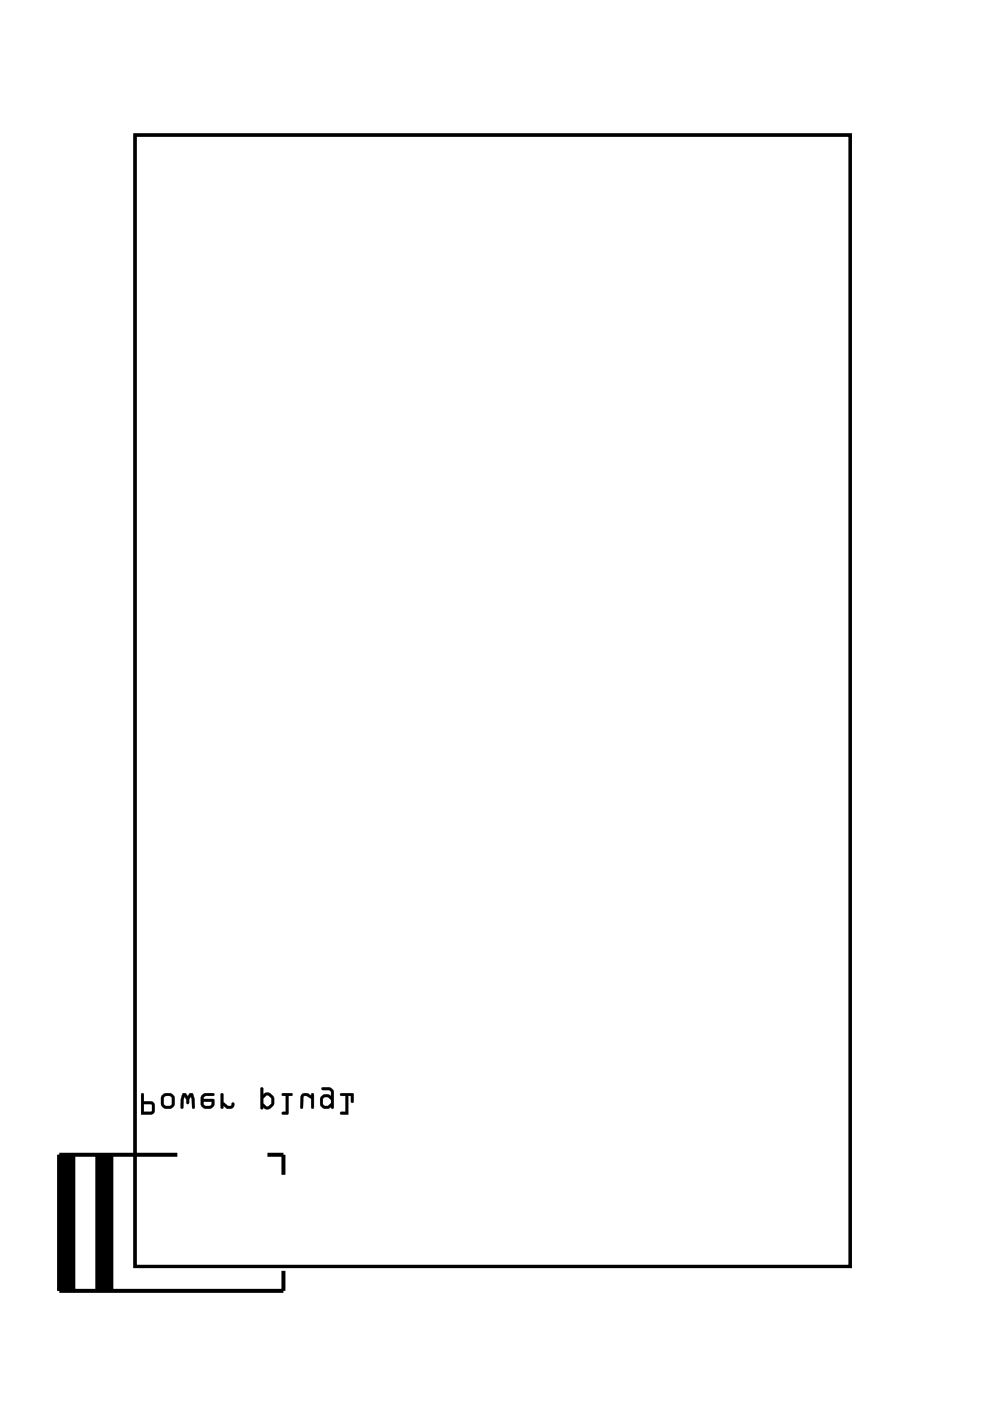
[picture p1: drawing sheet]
<svg xmlns="http://www.w3.org/2000/svg" width="62mm" height="89mm" viewBox="0 0 62 89" stroke-linecap="round" stroke-linejoin="round" font-family="sans-serif">
<path d="M8.6 8.6h45.4v71.8h-45.4z" fill="none" stroke="#000" stroke-width=".2"/>
<path d="M8.6 8.6h45.4v71.8h-45.4z" fill="none" stroke="#000" stroke-width=".06"/>
<g fill="none" stroke="#000" stroke-width=".25">
<path d="M3.9 73.3v8.6M4 73.3v8.6M4.1 73.3v8.6M4.3 73.3v8.6M4.4 73.3v8.6M4.5 73.3v8.6M4.7 73.3v8.6M6.2 73.3v8.6M6.3 73.3v8.6M6.4 73.3v8.6M6.6 73.3v8.6M6.7 73.3v8.6"/>
<path d="M6.8 73.3v8.6M6.9 73.3v8.6M7.1 73.3v8.6M11.3 73.3h-7.5v8.6h14.2v-1.3M17 73.3h1v1.2"/>
</g>
<g fill="#000">
<path d="M9 69.4l-.1 1.3h.8l.1-.1v-.6l-.1-.1h-.6v-.5zM9 69.4h.1v.5h.6l.1 .2v.5l-.1 .1h-.7zM9.1 70.1h.5v.4l-.5 .1zM9.1 70.1v.5l.5-.1v-.4zM10.2 69.9a.51 .51 0 0 0 1 0 .51 .51 0 0 0-1 0zM10.2 69.9a.5 .5 0 0 1 1 0 .5 .5 0 0 1-1 0zM10.4 69.6h.1h.4v.5l-.4 .1-.1-.1zM10.4 69.6v.5l.1 .1 .4-.1v-.5l-.1-.1zM11.6 69.4l-.1 .3-.1 .6a.1 .1 0 0 0 .1 .1 .1 .1 0 0 0 .1-.1l.1-.7 .1 .4a.1 .1 0 0 0 .1 .1 .1 .1 0 0 0 .1-.1l.1-.4 .1 .7a.1 .1 0 0 0 .1 .1 .1 .1 0 0 0 .1-.1l-.1-.9h-.3l-.1 .2-.1-.2zM11.6 69.4h.2l.1 .2 .1-.2h.3v.3v.6h-.1l-.1-.7-.2 .5-.2-.5-.1 .7h-.1v-.6zM12.8 69.5l-.1 .2v.4l.4 .3h.3l.1-.2 .1-.4-.1-.1h-.6v-.1h.2h.4a.1 .1 0 0 0 .1-.1 .1 .1 0 0 0-.1-.1h-.5zM12.8 69.5l.2-.1h.6v.1h-.6l-.1 .2 .7 .1v.3l-.2 .2h-.3l-.3-.1-.1-.5zM12.9 69.9h.5v.2l-.4 .1zM12.9 69.9v.2l.1 .1h.3l.1-.1v-.2zM14 69.4v.9a.1 .1 0 0 0 .1 .1 .1 .1 0 0 0 .1-.1v-.1l.2 .1a.33 .33 0 0 0 .3 0 .33 .33 0 0 0 .2-.3 .14 .14 0 0 0-.2 0 .14 .14 0 0 0-.1 .2h-.1l-.3-.3v-.5zM14 69.4h.2v.5l.3 .3h.1l.2-.2a.23 .23 0 0 1 0 .2 .23 .23 0 0 1-.2 .1h-.2l-.2-.2-.1 .2h-.1zM16.5 69v1.3a.1 .1 0 0 0 .1 .1 .1 .1 0 0 0 .1-.1l.2 .1h.2l.2-.2 .1-.2a.5 .5 0 0 0-.2-.6l-.3-.1-.2 .2v-.5zM16.6 69l.1 .1v.4l.1-.1h.3l.3 .2v.5l-.3 .3h-.2l-.2-.2-.1 .2-.1-.1zM16.7 69.7l.2-.2 .3 .2v.3l-.2 .2h-.1l-.2-.2zM16.7 69.7v.3l.3 .2 .2-.2v-.3l-.2-.2zM17.9 69.4v.1h.2v1.1l-.1-.1a.1 .1 0 0 0-.1 .1 .1 .1 0 0 0 .1 .1h.3v-1.2l.2 .1a.1 .1 0 0 0 .1-.1 .1 .1 0 0 0-.1-.1zM17.9 69.4h.7l-.1 .1h-.2v1.2h-.4v-.1h.2v-1.1h-.2zM19.1 69.4l-.1 .9a.09 .09 0 0 0 .1 .1 .09 .09 0 0 0 .1-.1v-.7l.3-.1 .2 .2v.6a.1 .1 0 0 0 .1 .1 .1 .1 0 0 0 .1-.1v-.8a.1 .1 0 0 0-.1-.1 .1 .1 0 0 0-.1 .1l-.3-.1zM19.2 69.4h.3l.3 .1v-.1h.1v.9h-.1v-.6l-.5-.2-.1 .1v.7h-.1v-.7zM20.4 69l.1 .2h.4l.1 .4-.2-.2-.4 .2-.1 .2v.3l.3 .3 .3-.1 .1-.1a.11 .11 0 0 0 .1 .2 .1 .1 0 0 0 .1-.1v-1.1l-.2-.2zM20.4 69h.5l.3 .2v1.1h-.1a.19 .19 0 0 0-.3 0h-.2l-.2-.1-.1-.6 .3-.2 .4 .2v-.3l-.1-.1h-.4zM20.5 69.7l.3-.1 .2 .2v.2l-.2 .2-.3-.1zM20.5 69.7v.4l.1 .1h.2l.2-.2v-.2l-.2-.2zM21.6 69.4v.1h.3v1.1l-.2-.1a.1 .1 0 0 0-.1 .1 .1 .1 0 0 0 .1 .1h.4v-1.2h.2v.4a.1 .1 0 0 0 .1 .1 .1 .1 0 0 0 .1-.1l-.1-.5zM21.6 69.4h.8v.6l-.1-.1v-.4h-.2v1.2h-.5v-.1h.3v-1.1h-.3z"/>
<path d="M9 69.4v1.3h.7l.1-.1v-.6l-.1-.1h-.6v-.5zM9.1 70.1h.5v.4l-.5 .1zM10.2 69.9a.5 .5 0 0 0 1 0 .5 .5 0 0 0-1 0zM10.4 69.6l.4-.1 .1 .1v.5l-.4 .1-.1-.1zM11.6 69.4a.95 .95 0 0 0-.1 .9h.1l.1-.7 .2 .5 .2-.5 .1 .7 .1 .1 .1-.1a.95 .95 0 0 0-.2-.9h-.2l-.1 .2-.1-.2zM12.8 69.5l-.1 .2 .1 .5 .3 .2 .3-.1 .2-.2v-.3l-.7-.1 .1-.2h.6v-.1h-.6zM12.9 69.9h.5v.2l-.4 .1-.1-.1zM14 69.4v.9h.2v-.1l.2 .1a.33 .33 0 0 0 .3 0 .33 .33 0 0 0 .2-.3 .12 .12 0 0 0-.2 0 .12 .12 0 0 0 0 .2h-.2l-.3-.3v-.5zM16.6 69l-.1 1.3a.11 .11 0 0 0 .2 .1 .09 .09 0 0 0 0-.1l.3 .1 .4-.3a.54 .54 0 0 0-.4-.8l-.3 .2v-.5zM16.7 69.7l.3-.2 .2 .2v.3l-.2 .2-.3-.2zM17.9 69.4v.1h.2v1.1h-.2v.1h.4v-1.2h.2l.1-.1zM19.2 69.4l-.1 .2v.7h.1v-.7l.1-.1 .4 .2 .1 .6h.1v-.9h-.1l-.1 .1-.3-.1zM20.4 69l.1 .2h.4l.1 .4-.2-.2-.4 .2-.1 .2v.4l.2 .1 .3 .1 .2-.2 .1 .2v-1.2l-.2-.2zM20.5 69.7l.3-.1 .2 .2v.2l-.2 .2h-.2l-.1-.1zM21.6 69.4v.1h.3v1.1h-.3v.1h.5v-1.2h.2v.4l.1 .1v-.6z"/>
</g>
<circle cx="46.6" cy="19.4" r=".35" fill="#fff"/>
<circle cx="46.6" cy="19.4" r=".35" fill="none" stroke="#fff" stroke-width=".55"/>
<circle cx="51.4" cy="26.8" r=".35" fill="#fff"/>
<circle cx="51.4" cy="26.8" r=".35" fill="none" stroke="#fff" stroke-width=".55"/>
<circle cx="34.3" cy="34.3" r=".35" fill="#fff"/>
<circle cx="34.3" cy="34.3" r=".35" fill="none" stroke="#fff" stroke-width=".55"/>
<circle cx="27.4" cy="36.1" r=".35" fill="#fff"/>
<circle cx="27.4" cy="36.1" r=".35" fill="none" stroke="#fff" stroke-width=".55"/>
<circle cx="18" cy="47.1" r=".35" fill="#fff"/>
<circle cx="18" cy="47.1" r=".35" fill="none" stroke="#fff" stroke-width=".55"/>
<circle cx="16.5" cy="50.4" r=".35" fill="#fff"/>
<circle cx="16.5" cy="50.4" r=".35" fill="none" stroke="#fff" stroke-width=".55"/>
<circle cx="21.6" cy="59.1" r=".35" fill="#fff"/>
<circle cx="21.6" cy="59.1" r=".35" fill="none" stroke="#fff" stroke-width=".55"/>
<circle cx="44" cy="36.1" r=".35" fill="#fff"/>
<circle cx="44" cy="36.1" r=".35" fill="none" stroke="#fff" stroke-width=".55"/>
<circle cx="47.2" cy="36.2" r=".35" fill="#fff"/>
<circle cx="47.2" cy="36.2" r=".35" fill="none" stroke="#fff" stroke-width=".55"/>
<circle cx="24.2" cy="19.1" r=".35" fill="#fff"/>
<circle cx="24.2" cy="19.1" r=".35" fill="none" stroke="#fff" stroke-width=".55"/>
<circle cx="50.4" cy="51.2" r=".35" fill="#fff"/>
<circle cx="50.4" cy="51.2" r=".35" fill="none" stroke="#fff" stroke-width=".55"/>
<circle cx="28.3" cy="24.7" r=".35" fill="#fff"/>
<circle cx="28.3" cy="24.7" r=".35" fill="none" stroke="#fff" stroke-width=".55"/>
<circle cx="32.7" cy="24.7" r=".35" fill="#fff"/>
<circle cx="32.7" cy="24.7" r=".35" fill="none" stroke="#fff" stroke-width=".55"/>
<path d="M32.5 76.8h1.6v1.6h-1.6z" fill="#fff"/>
<path d="M32.5 76.8h1.6v1.6h-1.6z" fill="none" stroke="#fff" stroke-width=".76" stroke-linecap="butt"/>
<circle cx="33.3" cy="77.6" r=".79" fill="#fff"/>
<circle cx="33.3" cy="77.6" r=".79" fill="none" stroke="#fff" stroke-width=".76" stroke-linecap="butt"/>
<circle cx="25.7" cy="77.6" r=".79" fill="#fff"/>
<circle cx="25.7" cy="77.6" r=".79" fill="none" stroke="#fff" stroke-width=".76" stroke-linecap="butt"/>
<circle cx="16.6" cy="10.5" r=".35" fill="#fff"/>
<circle cx="16.6" cy="10.5" r=".35" fill="none" stroke="#fff" stroke-width=".55"/>
<circle cx="43.2" cy="48.5" r="2.6" fill="#fff"/>
<circle cx="43.2" cy="48.5" r="2.6" fill="none" stroke="#fff" stroke-width="1.3" stroke-linecap="butt"/>
<circle cx="37.7" cy="77.6" r=".75" fill="#fff"/>
<circle cx="37.7" cy="77.6" r=".75" fill="none" stroke="#fff" stroke-width=".76" stroke-linecap="butt"/>
<circle cx="37.7" cy="75.1" r=".75" fill="#fff"/>
<circle cx="37.7" cy="75.1" r=".75" fill="none" stroke="#fff" stroke-width=".76" stroke-linecap="butt"/>
<circle cx="37.7" cy="72.5" r=".75" fill="#fff"/>
<circle cx="37.7" cy="72.5" r=".75" fill="none" stroke="#fff" stroke-width=".76" stroke-linecap="butt"/>
<circle cx="17.4" cy="77.6" r="1.52" fill="#fff"/>
<circle cx="17.4" cy="77.6" r="1.52" fill="none" stroke="#fff" stroke-width=".76" stroke-linecap="butt"/>
<circle cx="11.3" cy="77.6" r="1.52" fill="#fff"/>
<circle cx="11.3" cy="77.6" r="1.52" fill="none" stroke="#fff" stroke-width=".76" stroke-linecap="butt"/>
<circle cx="14.3" cy="72.8" r="1.52" fill="#fff"/>
<circle cx="14.3" cy="72.8" r="1.52" fill="none" stroke="#fff" stroke-width=".76" stroke-linecap="butt"/>
<circle cx="17.4" cy="77.6" r="1.52" fill="#fff"/>
<circle cx="17.4" cy="77.6" r="1.52" fill="none" stroke="#fff" stroke-width=".76" stroke-linecap="butt"/>
<circle cx="11.3" cy="77.6" r="1.52" fill="#fff"/>
<circle cx="11.3" cy="77.6" r="1.52" fill="none" stroke="#fff" stroke-width=".76" stroke-linecap="butt"/>
<circle cx="14.3" cy="72.8" r="1.52" fill="#fff"/>
<circle cx="14.3" cy="72.8" r="1.52" fill="none" stroke="#fff" stroke-width=".76" stroke-linecap="butt"/>
<path d="M18.3 37.7h1.4v1.4h-1.4z" fill="#fff"/>
<path d="M18.3 37.7h1.4v1.4h-1.4z" fill="none" stroke="#fff" stroke-width=".76" stroke-linecap="butt"/>
<circle cx="19" cy="38.4" r=".7" fill="#fff"/>
<circle cx="19" cy="38.4" r=".7" fill="none" stroke="#fff" stroke-width=".76" stroke-linecap="butt"/>
<circle cx="19" cy="30.7" r=".7" fill="#fff"/>
<circle cx="19" cy="30.7" r=".7" fill="none" stroke="#fff" stroke-width=".76" stroke-linecap="butt"/>
<circle cx="21.6" cy="38.4" r=".7" fill="#fff"/>
<circle cx="21.6" cy="38.4" r=".7" fill="none" stroke="#fff" stroke-width=".76" stroke-linecap="butt"/>
<circle cx="21.6" cy="30.7" r=".7" fill="#fff"/>
<circle cx="21.6" cy="30.7" r=".7" fill="none" stroke="#fff" stroke-width=".76" stroke-linecap="butt"/>
<circle cx="24.1" cy="38.4" r=".7" fill="#fff"/>
<circle cx="24.1" cy="38.4" r=".7" fill="none" stroke="#fff" stroke-width=".76" stroke-linecap="butt"/>
<circle cx="24.1" cy="30.7" r=".7" fill="#fff"/>
<circle cx="24.1" cy="30.7" r=".7" fill="none" stroke="#fff" stroke-width=".76" stroke-linecap="butt"/>
<circle cx="26.6" cy="38.4" r=".7" fill="#fff"/>
<circle cx="26.6" cy="38.4" r=".7" fill="none" stroke="#fff" stroke-width=".76" stroke-linecap="butt"/>
<circle cx="26.6" cy="30.7" r=".7" fill="#fff"/>
<circle cx="26.6" cy="30.7" r=".7" fill="none" stroke="#fff" stroke-width=".76" stroke-linecap="butt"/>
<circle cx="29.2" cy="38.4" r=".7" fill="#fff"/>
<circle cx="29.2" cy="38.4" r=".7" fill="none" stroke="#fff" stroke-width=".76" stroke-linecap="butt"/>
<circle cx="29.2" cy="30.7" r=".7" fill="#fff"/>
<circle cx="29.2" cy="30.7" r=".7" fill="none" stroke="#fff" stroke-width=".76" stroke-linecap="butt"/>
<circle cx="31.7" cy="38.4" r=".7" fill="#fff"/>
<circle cx="31.7" cy="38.4" r=".7" fill="none" stroke="#fff" stroke-width=".76" stroke-linecap="butt"/>
<circle cx="31.7" cy="30.7" r=".7" fill="#fff"/>
<circle cx="31.7" cy="30.7" r=".7" fill="none" stroke="#fff" stroke-width=".76" stroke-linecap="butt"/>
<circle cx="34.3" cy="38.4" r=".7" fill="#fff"/>
<circle cx="34.3" cy="38.4" r=".7" fill="none" stroke="#fff" stroke-width=".76" stroke-linecap="butt"/>
<circle cx="34.3" cy="30.7" r=".7" fill="#fff"/>
<circle cx="34.3" cy="30.7" r=".7" fill="none" stroke="#fff" stroke-width=".76" stroke-linecap="butt"/>
<circle cx="36.8" cy="38.4" r=".7" fill="#fff"/>
<circle cx="36.8" cy="38.4" r=".7" fill="none" stroke="#fff" stroke-width=".76" stroke-linecap="butt"/>
<circle cx="36.8" cy="30.7" r=".7" fill="#fff"/>
<circle cx="36.8" cy="30.7" r=".7" fill="none" stroke="#fff" stroke-width=".76" stroke-linecap="butt"/>
<path d="M40.4 63.9h1.5v1.5h-1.5z" fill="#fff"/>
<path d="M40.4 63.9h1.5v1.5h-1.5z" fill="none" stroke="#fff" stroke-width=".76" stroke-linecap="butt"/>
<circle cx="41.1" cy="64.7" r=".74" fill="#fff"/>
<circle cx="41.1" cy="64.7" r=".74" fill="none" stroke="#fff" stroke-width=".76" stroke-linecap="butt"/>
<circle cx="41.1" cy="62.1" r=".74" fill="#fff"/>
<circle cx="41.1" cy="62.1" r=".74" fill="none" stroke="#fff" stroke-width=".76" stroke-linecap="butt"/>
<path d="M44.9 64h1.5v1.5h-1.5z" fill="#fff"/>
<path d="M44.9 64h1.5v1.5h-1.5z" fill="none" stroke="#fff" stroke-width=".76" stroke-linecap="butt"/>
<circle cx="45.7" cy="64.7" r=".74" fill="#fff"/>
<circle cx="45.7" cy="64.7" r=".74" fill="none" stroke="#fff" stroke-width=".76" stroke-linecap="butt"/>
<circle cx="45.7" cy="62.2" r=".74" fill="#fff"/>
<circle cx="45.7" cy="62.2" r=".74" fill="none" stroke="#fff" stroke-width=".76" stroke-linecap="butt"/>
<circle cx="37.4" cy="42.1" r=".7" fill="#fff"/>
<circle cx="37.4" cy="42.1" r=".7" fill="none" stroke="#fff" stroke-width=".76" stroke-linecap="butt"/>
<circle cx="50.1" cy="42.1" r=".7" fill="#fff"/>
<circle cx="50.1" cy="42.1" r=".7" fill="none" stroke="#fff" stroke-width=".76" stroke-linecap="butt"/>
<circle cx="14.3" cy="63" r=".74" fill="#fff"/>
<circle cx="14.3" cy="63" r=".74" fill="none" stroke="#fff" stroke-width=".76" stroke-linecap="butt"/>
<circle cx="14.3" cy="65.5" r=".74" fill="#fff"/>
<circle cx="14.3" cy="65.5" r=".74" fill="none" stroke="#fff" stroke-width=".76" stroke-linecap="butt"/>
<circle cx="19.6" cy="63" r=".74" fill="#fff"/>
<circle cx="19.6" cy="63" r=".74" fill="none" stroke="#fff" stroke-width=".76" stroke-linecap="butt"/>
<circle cx="19.6" cy="65.5" r=".74" fill="#fff"/>
<circle cx="19.6" cy="65.5" r=".74" fill="none" stroke="#fff" stroke-width=".76" stroke-linecap="butt"/>
<circle cx="10.7" cy="49.7" r=".74" fill="#fff"/>
<circle cx="10.7" cy="49.7" r=".74" fill="none" stroke="#fff" stroke-width=".76" stroke-linecap="butt"/>
<circle cx="10.7" cy="47.1" r=".74" fill="#fff"/>
<circle cx="10.7" cy="47.1" r=".74" fill="none" stroke="#fff" stroke-width=".76" stroke-linecap="butt"/>
<circle cx="10.7" cy="44.6" r=".74" fill="#fff"/>
<circle cx="10.7" cy="44.6" r=".74" fill="none" stroke="#fff" stroke-width=".76" stroke-linecap="butt"/>
<circle cx="10.7" cy="42" r=".74" fill="#fff"/>
<circle cx="10.7" cy="42" r=".74" fill="none" stroke="#fff" stroke-width=".76" stroke-linecap="butt"/>
<circle cx="10.7" cy="39.5" r=".74" fill="#fff"/>
<circle cx="10.7" cy="39.5" r=".74" fill="none" stroke="#fff" stroke-width=".76" stroke-linecap="butt"/>
<circle cx="51" cy="64.6" r=".74" fill="#fff"/>
<circle cx="51" cy="64.6" r=".74" fill="none" stroke="#fff" stroke-width=".76" stroke-linecap="butt"/>
<circle cx="51" cy="62" r=".74" fill="#fff"/>
<circle cx="51" cy="62" r=".74" fill="none" stroke="#fff" stroke-width=".76" stroke-linecap="butt"/>
<circle cx="51" cy="59.5" r=".74" fill="#fff"/>
<circle cx="51" cy="59.5" r=".74" fill="none" stroke="#fff" stroke-width=".76" stroke-linecap="butt"/>
<circle cx="20" cy="12.3" r=".87" fill="#fff"/>
<circle cx="20" cy="12.3" r=".87" fill="none" stroke="#fff" stroke-width=".78" stroke-linecap="butt"/>
<circle cx="22.6" cy="12.3" r=".87" fill="#fff"/>
<circle cx="22.6" cy="12.3" r=".87" fill="none" stroke="#fff" stroke-width=".78" stroke-linecap="butt"/>
<circle cx="25.1" cy="12.3" r=".87" fill="#fff"/>
<circle cx="25.1" cy="12.3" r=".87" fill="none" stroke="#fff" stroke-width=".78" stroke-linecap="butt"/>
<circle cx="27.7" cy="12.3" r=".87" fill="#fff"/>
<circle cx="27.7" cy="12.3" r=".87" fill="none" stroke="#fff" stroke-width=".78" stroke-linecap="butt"/>
<circle cx="30.2" cy="12.3" r=".87" fill="#fff"/>
<circle cx="30.2" cy="12.3" r=".87" fill="none" stroke="#fff" stroke-width=".78" stroke-linecap="butt"/>
<circle cx="32.7" cy="12.3" r=".87" fill="#fff"/>
<circle cx="32.7" cy="12.3" r=".87" fill="none" stroke="#fff" stroke-width=".78" stroke-linecap="butt"/>
<circle cx="35.3" cy="12.3" r=".87" fill="#fff"/>
<circle cx="35.3" cy="12.3" r=".87" fill="none" stroke="#fff" stroke-width=".78" stroke-linecap="butt"/>
<circle cx="37.8" cy="12.3" r=".87" fill="#fff"/>
<circle cx="37.8" cy="12.3" r=".87" fill="none" stroke="#fff" stroke-width=".78" stroke-linecap="butt"/>
<circle cx="40.4" cy="12.3" r=".87" fill="#fff"/>
<circle cx="40.4" cy="12.3" r=".87" fill="none" stroke="#fff" stroke-width=".78" stroke-linecap="butt"/>
<circle cx="42.9" cy="12.3" r=".87" fill="#fff"/>
<circle cx="42.9" cy="12.3" r=".87" fill="none" stroke="#fff" stroke-width=".78" stroke-linecap="butt"/>
<circle cx="45.4" cy="12.3" r=".87" fill="#fff"/>
<circle cx="45.4" cy="12.3" r=".87" fill="none" stroke="#fff" stroke-width=".78" stroke-linecap="butt"/>
<circle cx="48" cy="12.3" r=".87" fill="#fff"/>
<circle cx="48" cy="12.3" r=".87" fill="none" stroke="#fff" stroke-width=".78" stroke-linecap="butt"/>
<circle cx="50.5" cy="12.3" r=".87" fill="#fff"/>
<circle cx="50.5" cy="12.3" r=".87" fill="none" stroke="#fff" stroke-width=".78" stroke-linecap="butt"/>
<circle cx="20" cy="14.8" r=".87" fill="#fff"/>
<circle cx="20" cy="14.8" r=".87" fill="none" stroke="#fff" stroke-width=".78" stroke-linecap="butt"/>
<circle cx="22.6" cy="14.8" r=".87" fill="#fff"/>
<circle cx="22.6" cy="14.8" r=".87" fill="none" stroke="#fff" stroke-width=".78" stroke-linecap="butt"/>
<circle cx="25.1" cy="14.8" r=".87" fill="#fff"/>
<circle cx="25.1" cy="14.8" r=".87" fill="none" stroke="#fff" stroke-width=".78" stroke-linecap="butt"/>
<circle cx="27.7" cy="14.8" r=".87" fill="#fff"/>
<circle cx="27.7" cy="14.8" r=".87" fill="none" stroke="#fff" stroke-width=".78" stroke-linecap="butt"/>
<circle cx="30.2" cy="14.8" r=".87" fill="#fff"/>
<circle cx="30.2" cy="14.8" r=".87" fill="none" stroke="#fff" stroke-width=".78" stroke-linecap="butt"/>
<circle cx="32.7" cy="14.8" r=".87" fill="#fff"/>
<circle cx="32.7" cy="14.8" r=".87" fill="none" stroke="#fff" stroke-width=".78" stroke-linecap="butt"/>
<circle cx="35.3" cy="14.8" r=".87" fill="#fff"/>
<circle cx="35.3" cy="14.8" r=".87" fill="none" stroke="#fff" stroke-width=".78" stroke-linecap="butt"/>
<circle cx="37.8" cy="14.8" r=".87" fill="#fff"/>
<circle cx="37.8" cy="14.8" r=".87" fill="none" stroke="#fff" stroke-width=".78" stroke-linecap="butt"/>
<circle cx="40.4" cy="14.8" r=".87" fill="#fff"/>
<circle cx="40.4" cy="14.8" r=".87" fill="none" stroke="#fff" stroke-width=".78" stroke-linecap="butt"/>
<circle cx="42.9" cy="14.8" r=".87" fill="#fff"/>
<circle cx="42.9" cy="14.8" r=".87" fill="none" stroke="#fff" stroke-width=".78" stroke-linecap="butt"/>
<circle cx="45.4" cy="14.8" r=".87" fill="#fff"/>
<circle cx="45.4" cy="14.8" r=".87" fill="none" stroke="#fff" stroke-width=".78" stroke-linecap="butt"/>
<circle cx="48" cy="14.8" r=".87" fill="#fff"/>
<circle cx="48" cy="14.8" r=".87" fill="none" stroke="#fff" stroke-width=".78" stroke-linecap="butt"/>
<circle cx="50.5" cy="14.8" r=".87" fill="#fff"/>
<circle cx="50.5" cy="14.8" r=".87" fill="none" stroke="#fff" stroke-width=".78" stroke-linecap="butt"/>
</svg>
